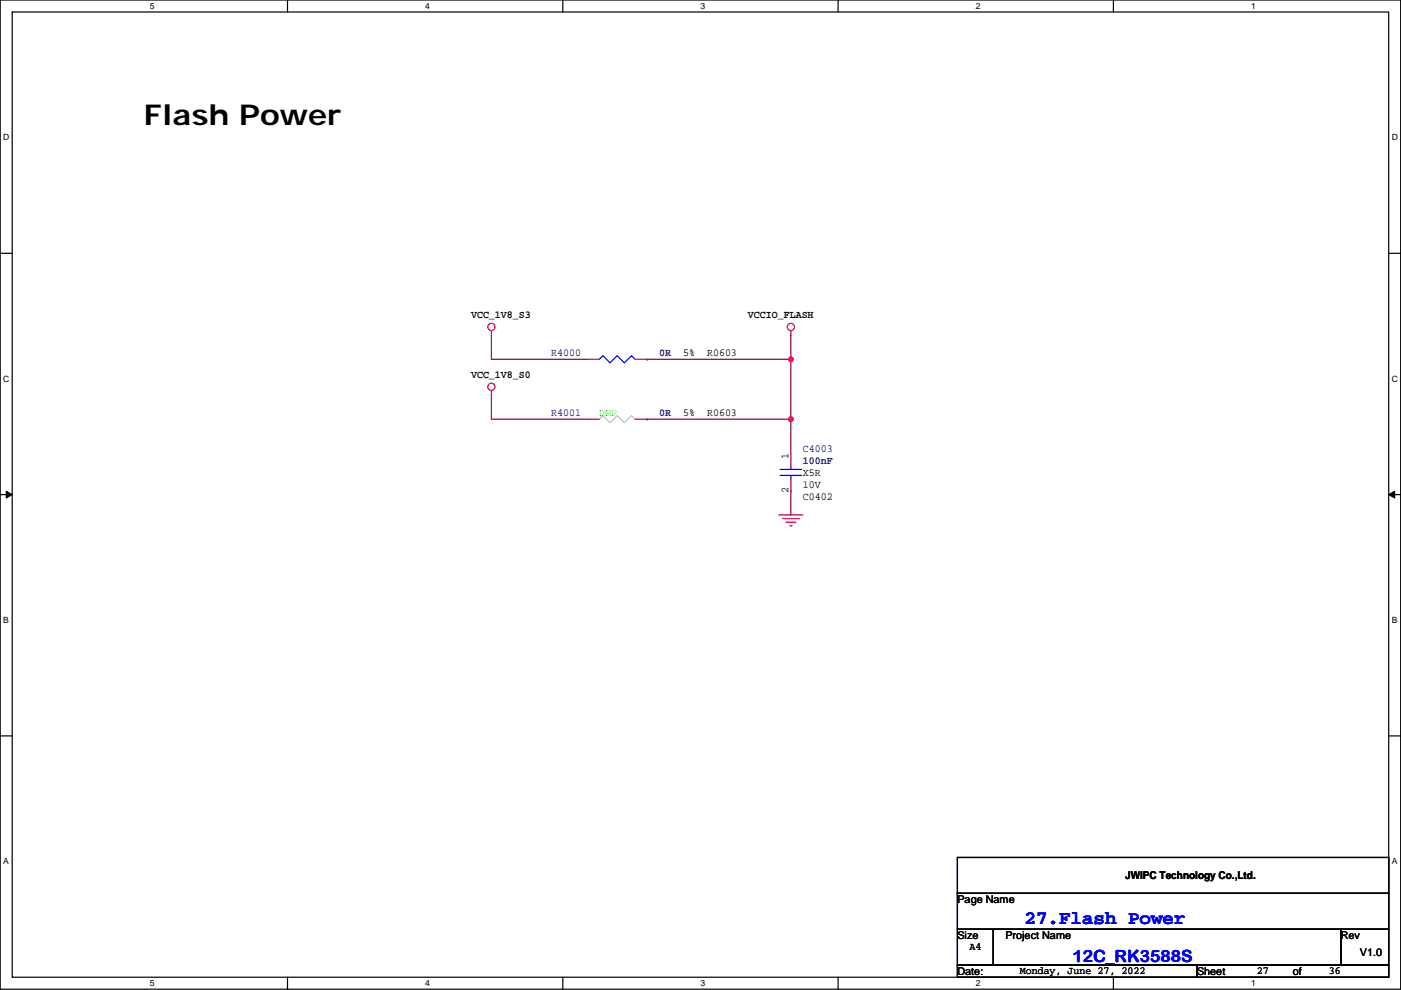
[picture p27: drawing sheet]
<svg xmlns="http://www.w3.org/2000/svg" width="297mm" height="210mm" viewBox="0 0 297 210" stroke-linecap="round" stroke-linejoin="round" font-family="sans-serif">
<defs><g id="words">
<text font-size="6.1" x="30.5" y="26.5">Flash Power</text>
<text font-size="4.1" fill="#00f" x="217.2" y="195.9">27.Flash Power</text>
<text font-size="3.6" fill="#00f" x="227.4" y="204">12C_RK3588S</text>
<g font-size="2.3">
<text x="99.9" y="67.4">VCC_1V8_S3</text>
<text x="158.5" y="67.4">VCCIO_FLASH</text>
<text x="144.8" y="75.6">5%</text>
<text x="149.9" y="75.6">R0603</text>
<text x="99.9" y="80.1">VCC_1V8_S0</text>
<text x="144.8" y="88.3">5%</text>
<text x="149.9" y="88.3">R0603</text>
<text x="167.2" y="97.3" transform="rotate(-90 167.2 97.3)">1</text>
<text x="170.2" y="101">X5R</text>
<text x="167.2" y="104.7" transform="rotate(-90 167.2 104.7)">2</text>
<text x="170.2" y="106.1">C0402</text>
<text x="170.2" y="103.5">10V</text>
<text x="203" y="191.6">Page Name</text>
<text x="238.6" y="186.5">JWIPC Technology Co.,Ltd.</text>
<text x="203" y="199.2">Size</text>
<text x="205.5" y="201.6">A4</text>
<text x="213.2" y="199.2">Project Name</text>
<text x="284.3" y="199.2">Rev</text>
<text x="288.3" y="202.7">V1.0</text>
<text x="203" y="206.8">Date:</text>
<text x="216.2" y="206.6">Monday, June 27, 2022</text>
<text x="253.8" y="206.8">Sheet</text>
<text x="266.5" y="206.6">27</text>
<text x="274.1" y="206.8">of</text>
<text x="281.7" y="206.6">36</text>
</g>
<g font-size="2.3" fill="#000080">
<text x="116.9" y="75.6">R4000</text>
<text x="139.7" y="75.6">0R</text>
<text x="116.9" y="88.3">R4001</text>
<text x="139.7" y="88.3">0R</text>
<text x="170.2" y="95.9">C4003</text>
<text x="170.2" y="98.4">100nF</text>
</g>
<text font-size="2.3" fill="#0f0" x="127" y="88.3">DNP</text>
<g font-size="1.8">
<text x="31.8" y="1.9">5</text>
<text x="90.1" y="1.9">4</text>
<text x="148.5" y="1.9">3</text>
<text x="206.9" y="1.9">2</text>
<text x="265.2" y="1.9">1</text>
<text x=".7" y="29.8">D</text>
<text x="295.1" y="29.8">D</text>
<text x=".7" y="81">C</text>
<text x="295.1" y="81">C</text>
<text x=".7" y="132.1">B</text>
<text x="295.1" y="132.1">B</text>
<text x=".7" y="183.3">A</text>
<text x="295.1" y="183.3">A</text>
<text x="31.8" y="209.2">5</text>
<text x="90.1" y="209.2">4</text>
<text x="148.5" y="209.2">3</text>
<text x="206.9" y="209.2">2</text>
<text x="265.2" y="209.2">1</text>
</g>
</g></defs>
<path d="M0 0h297v209.8h-297zM2.6 2.5h291.8v204.8h-291.8z" fill="none" stroke="#000" stroke-width=".25"/>
<g fill="#fff">
<path d="M31.8 .3h1v2h-1z"/>
<path d="M31.8 207.5h1v2.1h-1z"/>
</g>
<path d="M61 0v2.5M61 207.3v2.5" fill="none" stroke="#000" stroke-width=".25"/>
<g fill="#fff">
<path d="M90.1 .3h1v2h-1z"/>
<path d="M90.1 207.5h1v2.1h-1z"/>
</g>
<path d="M119.3 0v2.5M119.3 207.3v2.5" fill="none" stroke="#000" stroke-width=".25"/>
<g fill="#fff">
<path d="M148.5 .3h1v2h-1z"/>
<path d="M148.5 207.5h1v2.1h-1z"/>
</g>
<path d="M177.7 0v2.5M177.7 207.3v2.5" fill="none" stroke="#000" stroke-width=".25"/>
<g fill="#fff">
<path d="M206.9 .3h1v2h-1z"/>
<path d="M206.9 207.5h1v2.1h-1z"/>
</g>
<path d="M236.1 0v2.5M236.1 207.3v2.5" fill="none" stroke="#000" stroke-width=".25"/>
<g fill="#fff">
<path d="M265.2 .3h1.1v2h-1.1z"/>
<path d="M265.2 207.5h1.1v2.1h-1.1z"/>
<path d="M.7 28.1h1.3v2.1h-1.3z"/>
<path d="M295.1 28.1h1.3v2.1h-1.3z"/>
<path d="M.7 79.3h1.3v2h-1.3z"/>
<path d="M295.1 79.3h1.3v2h-1.3z"/>
</g>
<path d="M0 53.7h2.6M294.4 53.7h2.6" fill="none" stroke="#000" stroke-width=".25"/>
<g fill="#fff">
<path d="M.7 130.5h1.2v2h-1.2z"/>
<path d="M295.1 130.5h1.2v2h-1.2z"/>
</g>
<path d="M0 104.9h2.6M294.4 104.9h2.6" fill="none" stroke="#000" stroke-width=".25"/>
<path d="M1.3 104.2l1.3 .7-1.3 .7zM294.4 104.9l1.3-.7v1.4z" fill="#000" stroke="#000" stroke-width=".21"/>
<g fill="#fff">
<path d="M.7 181.7h1.2v2h-1.2z"/>
<path d="M295.1 181.7h1.2v2h-1.2z"/>
</g>
<path d="M0 156.1h2.6M294.4 156.1h2.6M203 181.9h91.4v7.6h-91.4zM203 189.5h91.4v7.6h-91.4zM203 197.1h7.6v7.6h-7.6zM210.6 197.1h73.7v7.6h-73.7zM284.3 197.1h10.1v7.6h-10.1zM203 204.7h50.8v2.6h-50.8zM253.8 204.7h40.6v2.6h-40.6z" fill="none" stroke="#000" stroke-width=".25"/>
<g fill="none" stroke="#f00" stroke-width=".25">
<path d="M104.2 70.1v1M124.5 76.2h2.5M134.7 76.2h2.5M167.7 70.1v1M104.2 82.8v1M124.5 88.9h2.5M134.7 88.9h2.5M167.7 96.5v2.6M165.1 109.2h5.1M165.9 110h3.6M166.7 110.8h2M167.4 111.5h.5"/>
<path d="M167.7 101.6v2.5"/>
<circle cx="104.2" cy="69.3" r=".76"/>
<circle cx="167.7" cy="69.3" r=".76"/>
<circle cx="104.2" cy="82" r=".76"/>
</g>
<path d="M127 76.2l.8-.8 1.5 1.6 1.6-1.6 1.5 1.6 1.5-1.6 .8 .8M165.4 99.6h4.6M167.7 99.1v.5M165.4 100.8h4.6M167.7 100.8v.8" fill="none" stroke="#00f" stroke-width=".25"/>
<path d="M127 88.9l.8-.8 1.5 1.6 1.6-1.6 1.5 1.6 1.5-1.6 .8 .8" fill="none" stroke="#c0c0c0" stroke-width=".25"/>
<path d="M104.2 71.1v5.1h20.3M137.2 76.2h.1M137.2 76.2h30.5M167.7 76.2v12.7M167.7 71.1v5.1M104.2 83.8v5.1h20.3M137.2 88.9h.1M137.2 88.9h30.5M167.7 88.9v7.6M167.7 104.1h.1M167.7 104.1v5.1" fill="none" stroke="#800040" stroke-width=".25"/>
<g fill="#f0f" stroke="#f0f" stroke-width=".25">
<circle cx="167.7" cy="76.2" r=".51"/>
<circle cx="167.7" cy="88.9" r=".51"/>
</g>
<use href="#words"/>
</svg>
